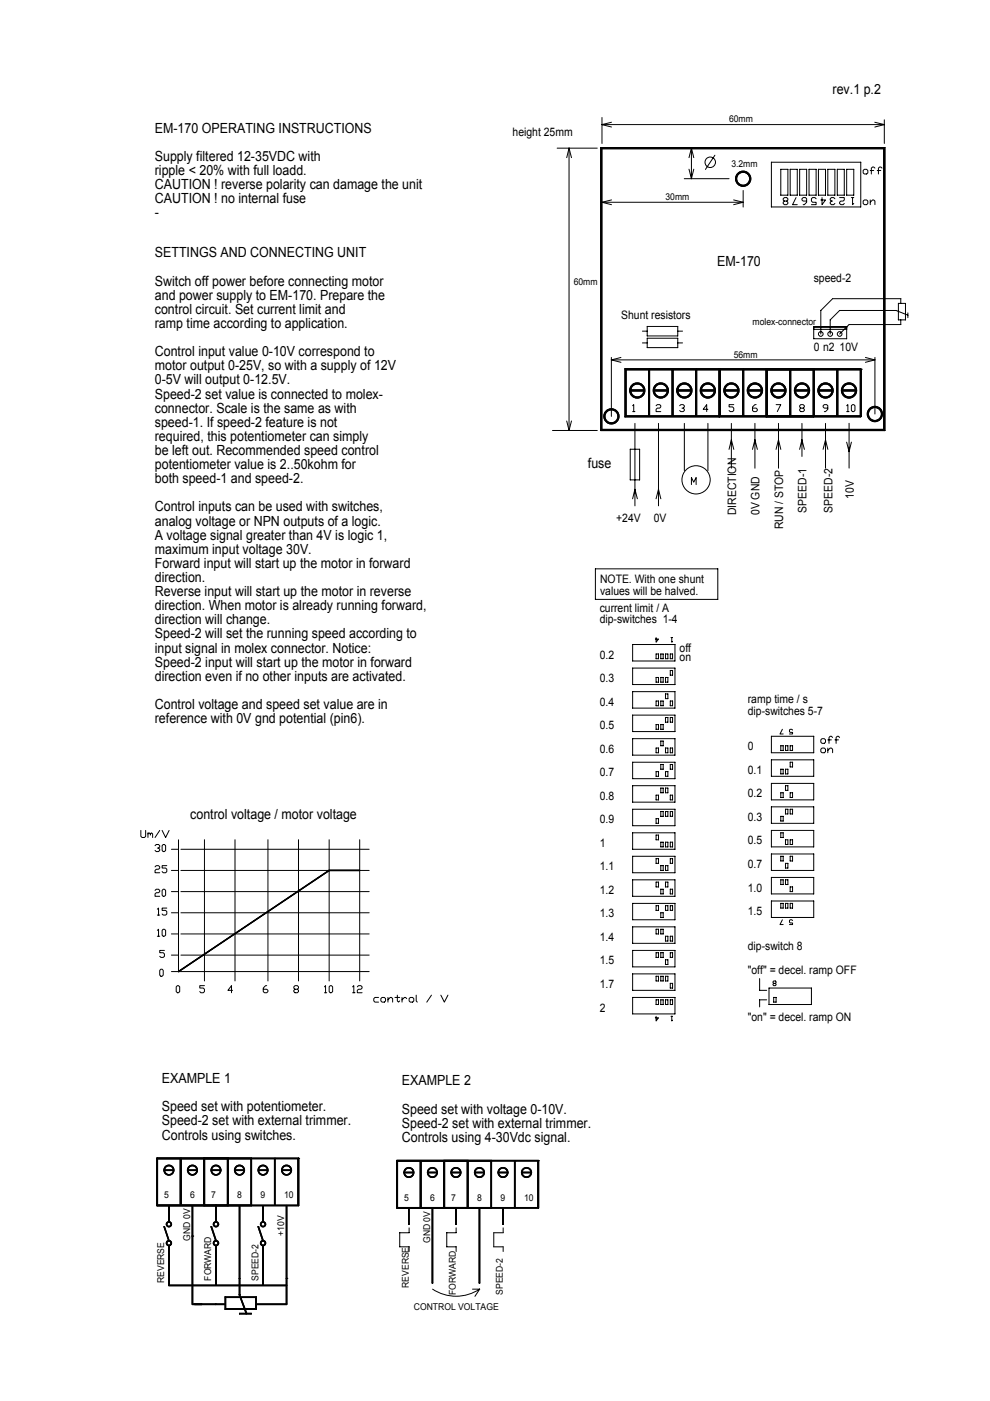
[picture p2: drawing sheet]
<svg xmlns="http://www.w3.org/2000/svg" width="210mm" height="297mm" viewBox="0 0 210 297" stroke-linecap="round" stroke-linejoin="round" font-family="sans-serif">
<defs><g id="words">
<g font-size="3">
<text x="176.5" y="19.9">rev.1 p.2</text>
<text x="32.8" y="28.1">EM-170 OPERATING INSTRUCTIONS</text>
<text x="32.8" y="34.1">Supply filtered 12-35VDC with</text>
<text x="32.8" y="37.1">ripple &lt; 20% with full loadd.</text>
<text x="32.8" y="40.1">CAUTION ! reverse polarity can damage the unit</text>
<text x="32.8" y="43.1">CAUTION ! no internal fuse</text>
<text x="32.8" y="46.1">-</text>
<text x="32.8" y="54.6">SETTINGS AND CONNECTING UNIT</text>
<text x="152.1" y="56.3">EM-170</text>
<text x="32.8" y="60.6">Switch off power before connecting motor</text>
<text x="32.8" y="63.5">and power supply to EM-170. Prepare the</text>
<text x="32.8" y="66.5">control circuit. Set current limit and</text>
<text x="32.8" y="69.5">ramp time according to application.</text>
<text x="32.8" y="75.5">Control input value 0-10V correspond to</text>
<text x="32.8" y="78.5">motor output 0-25V, so with a supply of 12V</text>
<text x="32.8" y="81.5">0-5V will output 0-12.5V.</text>
<text x="32.8" y="84.5">Speed-2 set value is connected to molex-</text>
<text x="32.8" y="87.5">connector. Scale is the same as with</text>
<text x="32.8" y="90.5">speed-1. If speed-2 feature is not</text>
<text x="32.8" y="93.5">required, this potentiometer can simply</text>
<text x="32.8" y="96.5">be left out. Recommended speed control</text>
<text x="32.8" y="99.5">potentiometer value is 2..50kohm for</text>
<text x="124.7" y="99.3">fuse</text>
<text x="32.8" y="102.4">both speed-1 and speed-2.</text>
<text x="32.8" y="108.4">Control inputs can be used with switches,</text>
<text x="32.8" y="111.4">analog voltage or NPN outputs of a logic.</text>
<text x="32.8" y="114.4">A voltage signal greater than 4V is logic 1,</text>
<text x="32.8" y="117.4">maximum input voltage 30V.</text>
<text x="32.8" y="120.4">Forward input will start up the motor in forward</text>
<text x="32.8" y="123.4">direction.</text>
<text x="32.8" y="126.4">Reverse input will start up the motor in reverse</text>
<text x="32.8" y="129.4">direction. When motor is already running forward,</text>
<text x="32.8" y="132.4">direction will change.</text>
<text x="32.8" y="135.4">Speed-2 will set the running speed according to</text>
<text x="32.8" y="138.4">input signal in molex connector. Notice:</text>
<text x="32.8" y="141.3">Speed-2 input will start up the motor in forward</text>
<text x="32.8" y="144.4">direction even if no other inputs are activated.</text>
<text x="32.8" y="150.3">Control voltage and speed set value are in</text>
<text x="32.8" y="153.3">reference with 0V gnd potential (pin6).</text>
<text x="40.3" y="173.6">control voltage / motor voltage</text>
<text x="34.3" y="229.6">EXAMPLE 1</text>
<text x="85.2" y="230.1">EXAMPLE 2</text>
<text x="34.3" y="235.6">Speed set with potentiometer.</text>
<text x="34.3" y="238.6">Speed-2 set with external trimmer.</text>
<text x="85.2" y="236.1">Speed set with voltage 0-10V.</text>
<text x="85.2" y="239.1">Speed-2 set with external trimmer.</text>
<text x="34.3" y="241.6">Controls using switches.</text>
<text x="85.2" y="242.1">Controls using 4-30Vdc signal.</text>
</g>
<g font-size="2.5">
<text x="108.7" y="28.9">height 25mm</text>
<text x="172.5" y="59.8">speed-2</text>
<text x="131.7" y="67.7">Shunt resistors</text>
<text x="172.5" y="74.3">0 n2</text>
<text x="178" y="74.3">10V</text>
<text x="181" y="105.7" transform="rotate(-90 181 105.7)">10V</text>
<text x="130.6" y="110.7">+24V</text>
<text x="138.6" y="110.7">0V</text>
<text x="156.1" y="109.2" transform="rotate(-90 156.1 109.2)">DIRECTION</text>
<text x="161.1" y="109.2" transform="rotate(-90 161.1 109.2)">0V GND</text>
<text x="166.1" y="112.2" transform="rotate(-90 166.1 112.2)">RUN / STOP</text>
<text x="171" y="108.7" transform="rotate(-90 171 108.7)">SPEED-1</text>
<text x="176.5" y="108.7" transform="rotate(-90 176.5 108.7)">SPEED-2</text>
<text x="127.2" y="123.6">NOTE. With one shunt</text>
<text x="127.1" y="129.7">current limit / A</text>
<text x="127.2" y="126.1">values will be halved.</text>
<text x="127.1" y="132.2">dip-switches 1-4</text>
<text x="127.1" y="139.7">0.2</text>
<text x="144.1" y="138.2">off</text>
<text x="144.1" y="140.1">on</text>
<text x="127.1" y="144.6">0.3</text>
<text x="127.1" y="149.6">0.4</text>
<text x="158.6" y="149.1">ramp time / s</text>
<text x="127.1" y="154.6">0.5</text>
<text x="158.6" y="151.6">dip-switches 5-7</text>
<text x="127.1" y="159.6">0.6</text>
<text x="158.6" y="159.1">0</text>
<text x="127.1" y="164.6">0.7</text>
<text x="158.6" y="164.1">0.1</text>
<text x="127.1" y="169.6">0.8</text>
<text x="158.6" y="169.1">0.2</text>
<text x="127.1" y="174.6">0.9</text>
<text x="127.1" y="179.6">1</text>
<text x="158.6" y="174.1">0.3</text>
<text x="158.6" y="179">0.5</text>
<text x="127.1" y="184.6">1.1</text>
<text x="158.6" y="184">0.7</text>
<text x="127.1" y="189.5">1.2</text>
<text x="158.6" y="189">1.0</text>
<text x="127.1" y="194.5">1.3</text>
<text x="158.6" y="194">1.5</text>
<text x="127.1" y="199.5">1.4</text>
<text x="158.6" y="201.5">dip-switch 8</text>
<text x="127.1" y="204.5">1.5</text>
<text x="127.1" y="209.5">1.7</text>
<text x="158.6" y="206.5">&quot;off&quot; = decel. ramp OFF</text>
<text x="127.1" y="214.5">2</text>
<text x="158.6" y="216.5">&quot;on&quot; = decel. ramp ON</text>
</g>
<g font-size="2">
<text x="154.6" y="25.9">60mm</text>
<text x="155.1" y="35.4">3.2mm</text>
<text x="141.1" y="42.4">30mm</text>
<text x="121.6" y="60.3">60mm</text>
<text x="159.6" y="68.8">molex-connector</text>
<text x="155.6" y="75.8">56mm</text>
<text x="34.8" y="254.1">5</text>
<text x="40.3" y="254.1">6</text>
<text x="44.8" y="254.1">7</text>
<text x="50.3" y="254.1">8</text>
<text x="55.3" y="254.1">9</text>
<text x="60.3" y="254.1">10</text>
<text x="85.7" y="254.6">5</text>
<text x="91.2" y="254.6">6</text>
<text x="95.7" y="254.6">7</text>
<text x="101.2" y="254.6">8</text>
<text x="106.2" y="254.6">9</text>
<text x="111.1" y="254.6">10</text>
<text x="40.3" y="263.1" transform="rotate(-90 40.3 263.1)">GND 0V</text>
<text x="60.3" y="262.1" transform="rotate(-90 60.3 262.1)">+10V</text>
<text x="91.2" y="263.6" transform="rotate(-90 91.2 263.6)">GND 0V</text>
<text x="34.8" y="272" transform="rotate(-90 34.8 272)">REVERSE</text>
<text x="44.8" y="271.5" transform="rotate(-90 44.8 271.5)">FORWARD</text>
<text x="54.8" y="271.5" transform="rotate(-90 54.8 271.5)">SPEED-2</text>
<text x="86.7" y="273" transform="rotate(-90 86.7 273)">REVERSE</text>
<text x="96.7" y="274.5" transform="rotate(-90 96.7 274.5)">FORWARD</text>
<text x="106.6" y="274.5" transform="rotate(-90 106.6 274.5)">SPEED-2</text>
<text x="87.7" y="277.8">CONTROL VOLTAGE</text>
</g>
</g></defs>
<g fill="none" stroke="#000" stroke-width=".21">
<path d="M118.1 31.4h8.5M120.1 33.4l.5-2 .6 2M120.6 31.4v59.9M127.6 31.5h59.8v59.5l-59.8 .1v-59.6M127.6 26.4l2 .5M127.6 24.9v5.5M127.6 26.4h59.9M129.6 25.9l-2 .5M145.1 37.9h9.5M146.1 35.9l.5 2M146.1 33.4l.5-2 .5 2M146.6 31.4v6.5"/>
<path d="M147.1 35.9l-.5 2M151.6 32.9l-2 3M167 35.9v5.5h-1.5v-5.5h1.6M171.5 35.9h1.5v5.5h-1.5zM175.5 35.9h1.5v5.5h-1.5zM179 35.9v5.5h-1.5v-5.5h1.5M183.3 35.9h.4l.3 .3v.5l-.3 .2h-.4l-.3-.2v-.5zM184.5 36.2h.8M185.5 25.9l2 .5-2 .5M185.5 35.6l-.2-.2-.6 .2v1.3M186 36.2h.8M187 35.6l-.2-.2-.6 .2v1.3"/>
<path d="M187.5 25.4v5M127.6 42.9h30M127.6 42.9l2 .5M129.6 42.4l-2 .5M155.6 42.4l2 .5M157.6 42.9l-2 .5M157.6 40.4v3.5M163.5 43.9h19v-9.5h-18.9v9.5M166.3 42.6l-.2-.2v-.3l.2-.2h.5l.2 .2v.3l-.2 .2h-.5l-.2 .3v.2l.2 .3h.5l.2-.3v-.2l-.2-.3M167.5 41.4h1.5l.1-5.5h-1.6v5.5M168.8 41.9l-.8 1.5h1M169.5 41.4h1.5v-5.5h-1.5v5.5"/>
<path d="M171 42.6h-.7l-.3-.2v-.3l.3-.2h.5l.2 .2v.8l-.5 .5h-.2M173 42.1l-.2-.2h-.5l-.3 .2v.5l.3 .3h.7v.5h-1M173.5 41.4h1.5v-5.5h-1.5v5.5M174.3 41.9v1.5l.7-1h-1M176.5 42.6h-.2l-.3 .3v.2l.3 .3h.5l.2-.3M177 42.1l-.2-.2h-.5l-.3 .2v.3l.3 .2M178 41.9h1v.5l-.2 .2h-.5l-.3 .3v.2l.3 .3h.5l.2-.3M179.5 41.4h1.5v-5.5h-1.5v5.5M180.5 41.9h.5M180.8 41.9v1.5l.2-.3M183 42.6l.3-.2h.4l.3 .2v.5l-.3 .3h-.4l-.3-.3zM184.5 42.9l.5-.5h.3l.2 .2v.8"/>
<path d="M184.5 42.4v1M129.6 76.3h55.9M129.6 76.3l2.1 .5M129.6 75.8v12.5M131.7 75.8l-2.1 .5M132.5 78.2h50M132.5 78.1v10.3M132.8 78.4v9.8M136.2 70.2h1M136.2 72.7h1M137.2 73.7h6.5M137.2 69.2v2"/>
<path d="M137.2 73.7v-2h6.5v2M137.2 69.2h6.5v2h-6.5M137.7 78.3v10M137.8 78.3h-.3v10h.3M142.5 78.3h.2v10h-.2zM143.7 70.2h1M143.7 72.7h1M147.5 78.3h.2v10h-.2zM152.5 78.3h.2v10h-.2M152.5 78.1v10.3M152.6 78.1v.3h-19.9M157.4 78.3h.3v10h-.3z"/>
<path d="M162.4 78.3h.3M162.4 78.1v10.3M162.7 78.3v10M167.4 78.3h.3v10h-.3zM172.5 69.8h7M172.5 69.3v2.5h7v-2.5h-7M172.5 78.1v.3M172.7 78.3v10M172.7 78.3h-.3v10h.3M176.5 63.3h14.5M176.6 63.3l-2.6 2.5v5M177.4 78.3h.3v10h-.3z"/>
<path d="M178 65.8h12M178 65.8l-2 2v3M180 68.8h11M180 68.8l-2 2M182.5 78.1v.3h-29.8M182.6 78.3v10M182.6 78.3h-.2v10h.2M183.5 75.8l2 .5M185.5 76.3l-2 .5M185.5 75.8v12M190 65.8l2.5 1M190.5 67.8h1.5"/>
<path d="M190.5 64.3v3.5M190.5 64.3h1.5v3.5M191 63.3v1M191 67.8v1M192.5 66.3v1.1M117.1 91.3h9.5M120.1 89.3l.5 2M121.2 89.3l-.6 2M127.3 91.3h60.3M127.4 91.3v-60h60.2v60M132.8 88.2h19.8M133.6 82.9h3"/>
<path d="M134.1 86l.3-.2v1.5M134.1 87.3h.5M134.6 89.8v17.5M135.6 95.2v6.5h-2v-6.5h2M136.6 82.7v.2M136.6 82.7h-3v.2M138.6 82.9v-.2h3v.2M138.6 82.9h3M139.1 86l.3-.2h.5l.2 .2-.2 .5h-.5l-.3 .3v.5h1M139.6 89.8v17.5M143.6 82.9v-.2h3v.2M143.6 82.9h3"/>
<path d="M144.1 86l.3-.2h.4l.3 .2v.3l-.3 .2h-.2M144.8 86.5l.3 .3v.2l-.3 .3h-.4l-.3-.3M145.1 89.8v10M148.6 82.9v-.2h3v.2M148.6 82.9h3M150.1 86.8h-1l.7-1v1.5M150.1 89.8v10M152.6 88.2v.2M152.7 88.2h29.8v.2h-50M153.6 82.9v-.2h3v.2M153.6 82.9h3M154.6 95.3l.5-2 .5 2"/>
<path d="M155.1 89.8v9.5M155.6 85.8h-1v.5h.7l.3 .2v.5l-.3 .3h-.5l-.2-.3M158.6 82.9v-.2h3v.2M158.6 82.9h3M159.5 95.3l.6-2 .5 2M160.1 89.8v9.5M160.3 85.8h-.2l-.5 .5v.7l.2 .3h.5l.3-.3v-.2l-.3-.3h-.7M162.4 88.3h.3M163.6 82.9v-.2h3l-.1 .2M163.6 82.9h3M164.5 95.3l.6-2 .5 2M164.5 85.8h1l-.7 1.5"/>
<path d="M165.1 89.8v9.5M168.6 82.9h3M169.5 95.3l.5-2 .6 2M169.8 86.5l-.3-.2v-.3l.3-.2h.5l.2 .2v.3l-.2 .2h-.5l-.3 .3v.2l.3 .3h.5l.2-.3v-.2l-.2-.3M170 89.8v7M171.5 82.7v.2M171.6 82.7h-3v.2M172.5 88.2v.2M173.5 82.9h3.1M174.5 95.3l.5-2 .5 2M175 89.8v9.5M175.5 86.5h-.7l-.3-.2v-.3l.3-.2h.5l.2 .2v.8l-.5 .5h-.2"/>
<path d="M176.5 82.7v.2M176.6 82.7h-3.1v.2M178.5 82.9h3M179.5 93.7l.5 2.1 .5-2.1M179.5 86l.3-.2v1.5M179.5 87.3h.5M180 89.7v9.6M180.5 86l.3-.2 .5 .2v1l-.3 .3-.5-.3zM181.5 82.7v.2M181.5 82.7h-3v.2M134.1 105.7l.5-2 .5 2M139.1 105.7l.5-2 .5 2"/>
<path d="M146.6 102.7v-1.5l.5 1 .5-1v1.5M139.1 135.2v1l.5-.7h-.7M139.1 138.6l.5 .1v1h-.5zM140.1 138.6l.5 .1v1h-.5zM141.1 138.6l.5 .1v1h-.5zM142.3 135.2h.3M142.4 135.2v1l.2-.2M142.6 138.7v1h-.5v-1.1l.5 .1M152.2 120.6v6.5h-26M152.2 120.6h-26v6.5M134.1 140.1l9 .1v-3.5l-9-.1v3.5M134.1 150.1h9"/>
<path d="M134.1 155.1h9M134.1 145.1h9M134.1 145.1v-3.5h9v3.6M134.1 146.6v3.5M134.1 155.1v-3.5h9v3.5M134.1 156.6v3.5M134.1 146.6h9v3.6M134.1 156.6h9v3.5h-9M139.1 143.6v1h.5v-1h-.5M139.1 148.6h.5v1h-.5zM139.1 153.6h.5v1h-.5zM139.1 158.6h.5v1h-.5z"/>
<path d="M140.1 143.6v1h.5v-1h-.5M140.1 148.6h.5v1h-.5zM140.1 153.6h.5v1h-.5zM140.1 157.1h.5v1h-.5zM141.1 143.6v1h.5v-1h-.5M141.1 147.1v1h.5M141.1 152.1h.5v1h-.5zM141.1 158.6h.5v1h-.5zM141.1 147.1h.5v1M142.1 142.1v1.1h.5v-1M142.1 142.2h.5M142.6 148.6v1h-.5v-1h.5"/>
<path d="M142.6 152.1v1h-.5v-1h.5M142.6 158.6v1h-.5v-1h.5M163.5 159.6h9v-3.5h-8.9v3.5M165.5 158.1h.6v1h-.6zM165.9 154.6l-.5 1h.7M167 158.1v1h-.5v-1h.6M168 154.8l-.1-.2h-.4l-.1 .2 .1 .5h.5v.3h-.6M168 158.1v1h-.5M168.1 158.1h-.6v1M174 156.9l.3-.3h.5l.2 .3v.5l-.2 .2h-.5l-.3-.2zM174 158.9l.3-.3h.5l.2 .3v.5l-.2 .2h-.5l-.3-.2zM175.5 159.1l.5-.5h.3l.2 .3v.7"/>
<path d="M175.5 156.9h.8M175.5 158.6v1M176.5 156.4l-.2-.3h-.3l-.2 .3v1.2M177 156.9h.8M178 156.4l-.2-.3h-.3l-.2 .3v1.2M29.9 176.1v1.2l.2 .3h.5l.3-.3v-1.2M31.4 176.8l.2-.2 .3 .2v.3M31.4 176.6v1M31.9 176.8l.2-.2 .3 .2v.8M32.9 179.3l.2-.3h.5l.3 .3v.3l-.3 .2h-.2M33.6 179.8l.3 .3v.2l-.3 .3h-.5l-.2-.3M33.9 176.1l-1 1.5"/>
<path d="M34.4 176.1l.7 1.5 .8-1.5M34.6 179h.3l.2 .3v1l-.2 .3h-.3l-.2-.3v-1zM37.8 178.1v27.9M43.3 178v30M49.8 178v30M56.8 178v30M63.3 178v30M69.8 178v30M76.3 178v30M134.1 175.1h9v-3.5h-9v3.5M134.1 161.6v3.5M134.1 166.6v3.5"/>
<path d="M134.1 161.6h9v3.5h-9M134.1 166.6h9v3.5h-9M139.1 168.6v1h.5M139.1 168.6h.5v1M139.6 164.6h-.5v-1h.5v1M139.6 174.6h-.5v-1.1l.5 .1v1M139.6 178.1h-.5v-1.1l.5 .1v1M140.1 162.1h.5v1h-.5zM140.1 167.1h.5v1h-.5zM140.1 178.5v1.1h.5M140.1 178.6h.5v1M140.6 173.1h-.5v-1.1l.5 .1v1"/>
<path d="M141.1 167.1h.5v1h-.5zM141.1 178.5v1.1h.5M141.1 178.6h.5v1M141.6 164.6h-.5v-1h.5v1M141.6 173.1h-.5v-1.1l.5 .1v1M142.1 168.6v1h.5M142.1 178.5v1.1h.5M142.1 168.6h.5M142.1 178.6h.5M142.6 162.1v1h-.5v-1h.5M142.6 168.6v1M142.6 172.1v1"/>
<path d="M142.6 178.6v1M142.6 172.1l-.5-.1v1.1h.5M163.5 169.6h9M163.5 174.6h9M163.5 179.6h9M163.5 164.6h9M163.6 164.6v-3.5h9l-.1 3.5M163.6 166.1v3.5M163.6 174.6v-3.6l9 .1-.1 3.5M163.6 176v3.6M163.6 166.1h8.9v3.5M163.6 176.1h8.9v3.5"/>
<path d="M165.5 176.6h.6v1h-.6zM165.5 168.1h.6v1h-.6zM165.5 173.1h.6v1h-.6zM165.5 163.1v1h.6v-1h-.6M166.5 166.6h.6M166.5 163.1h.6M166.5 163.1v1h.5v-1M166.5 166.6v1h.5M167 171.6v1h-.5v-1h.6M167 178.1v.9h-.5v-.9h.6M167 166.6v1M167.5 161.6h.6"/>
<path d="M167.5 161.6v1M168 161.6v1h-.5M168 168.1v1h-.5M168 171.6v1h-.5M168 178.1v1l-.5-.1M168.1 171.6h-.6v1M168.1 168.1h-.6v1M168.1 178.1h-.6v.9M32.9 188.8l.2-.3h.5l.3 .3v.2l-.3 .3h-.5l-.2 .2v.5h1M32.9 183.8l.2-.3h.5l.3 .3v.2l-.3 .3h-.5l-.2 .3v.4h1M33.4 192.8l.2-.3v1.5M33.4 197.3l.2-.3v1.5"/>
<path d="M33.4 194h.5M33.4 198.5h.5M34.6 197l.5 .3v1l-.2 .2h-.3l-.2-.2v-1zM34.6 188.5h.3l.2 .3v1l-.2 .2h-.3l-.2-.2v-1zM35.4 192.5h-1v.5h.7l.3 .3v.5l-.3 .2h-.5l-.2-.2M35.4 183.5h-1v.5h.7l.3 .3v.5l-.3 .2h-.5l-.2-.2M36.3 193.5h1.5M36.3 198h1.5M36.3 180.1h1.5M36.3 189h1.5M36.3 184.6h1.5M38.4 193.5h39.9"/>
<path d="M38.4 198h39.9M38.4 180.1h39.9M38.4 189h39.9M38.4 184.6h39.9M69.8 184.5h6.5M69.8 184.6l-31.9 21.5-.1-.1 32-21.5v.1h6.5M134.1 180.1h9v-3.5h-9v3.5M134.1 185l9 .1v-3.6h-9v3.5M134.1 190h9M134.1 190v-3.5h9v3.6M134.1 191.5v3.5M134.1 191.5h9v3.5h-9"/>
<path d="M139.1 197h.5v1h-.5zM139.1 192h.5v1M139.1 192v1h.5M139.1 182v1h.5M139.1 187h.5v1h-.5zM139.1 182.1h.5v1M140.1 193.5h.5v1h-.5zM140.1 197h.5v1h-.5zM140.1 183.5v1.1h.5v-1.1h-.5M140.1 188.5v1h.5v-1h-.5M141.1 183.5v1.1h.5v-1.1h-.5M141.1 198.5v1h.5v-1h-.5"/>
<path d="M141.1 187h.5v1h-.5zM141.1 192v1h.5M141.1 192h.5v1M142.1 198.5h.5M142.1 192h.5M142.1 192v1h.5M142.1 182v1h.5M142.1 188.5v1h.5v-1M142.1 198.5v1h.5v-1M142.1 188.5h.5M142.1 182.1h.5M142.6 182.1v1"/>
<path d="M142.6 192v1M163.5 194.5h9v-3.5h-8.9v3.5M163.6 181.1h8.9v3.5h-9M163.6 186h8.9v3.5h-9M163.6 181v3.6M163.6 186v3.5M165.5 191.5h.6v1.1M165.5 186.5h.6v1.1l-.6-.1zM165.5 181.5h.6v1.1l-.6-.1zM165.5 191.5v1h.6M165.9 195l-.5 1h.7M166.5 191.5h.6"/>
<path d="M166.5 191.5v1h.5M167 186.5v1h-.5v-1h.6M167 183v1.1M167 191.5v1.1M167.1 183h-.6v1h.5M167.5 189h.5M167.5 192.5h.5M167.5 191.5h.6M167.5 188h.6M167.5 188v1M167.5 191.5v1M168 195.2l-.1-.2h-.4l-.1 .2 .1 .5h.5v.3h-.6"/>
<path d="M168 181.5v1.1l-.5-.1M168 188v1.1M168 191.5v1.1M168.1 181.5h-.6v1M34.1 205.5h.3l.2 .2v1l-.2 .3h-.3l-.2-.3v-1zM34.9 201.5h-1v.5h.7l.3 .2v.6l-.3 .2h-.5l-.2-.2M36.3 202.5h1.5M36.3 206h42M37.4 209.2l.2-.2h.2l.3 .2v1l-.3 .3h-.2l-.2-.3zM38.4 202.5h39.9M43.3 209h-.9v.5h.7l.2 .2v.5l-.2 .3h-.5l-.2-.3M49.3 210h-1l.8-1v1.5"/>
<path d="M56.6 209h-.3l-.5 .5v.7l.3 .3h.5l.2-.3v-.2l-.2-.3h-.8M62.5 209.7l-.2-.2v-.3l.2-.2h.6l.2 .5-.2 .2h-.6l-.2 .3v.2l.2 .3h.6l.2-.3v-.2l-.2-.3M68.8 209.2l.2-.2v1.5M68.8 210.5h.5M70 209h.3l.2 .2v1l-.2 .3h-.3l-.2-.3v-1zM74.8 209.2l.2-.2v1.5M74.8 210.5h.5M75.8 209.2l.2-.2h.5l.3 .2v.3l-.3 .2h-.5l-.2 .3v.5h1M80.3 211.5h-.8l-.3 .2v.5l.3 .3h.8M80.8 211.7l.2-.2h.5l.2 .2v.5l-.2 .3h-.5l-.2-.3zM82.3 212l.4-.5h.3l.2 .2v.8M82.3 211.5v1"/>
<path d="M83.7 211.5h1.1M84.2 211v1.2l.3 .3 .3-.3M85.2 211.5v1M86.2 211.7l-.2-.2h-.3l-.5 .5M86.7 211.7l.3-.2h.5l.2 .2v.5l-.2 .3h-.5l-.3-.3zM88.2 211v1.2l.3 .3M91.5 211l-1 1.5M93.5 211l.7 1.5 .8-1.5M134.1 210h9M134.1 205h9M134.1 200h9M134.1 211.5h9v3.5h-9"/>
<path d="M134.1 200v-3.5h9v3.5M134.1 201.5v3.5M134.1 210v-3.5h9v3.5M134.1 211.5v3.5M134.1 201.5h9v3.5M139.1 215.5v1l.5-.7h-.7M139.1 202v1h.5v-1h-.5M139.1 207h.5v1h-.5zM139.1 212h.5v1h-.5zM140.1 212h.5v1h-.5zM140.1 202v1h.5v-1h-.5M140.1 207h.5v1h-.5z"/>
<path d="M141.1 203.5h.5v1h-.5zM141.1 207h.5v1h-.5zM141.1 212h.5v1h-.5zM142.1 202v1h.5v-1M142.1 202h.5M142.3 215.5h.3M142.4 215.5v1l.2-.2M142.6 212v1h-.5v-1h.5M142.6 208.5v1M142.6 208.5h-.5v1h.5M161.1 207.5l-.1 2.5h1.6M162.6 212h-1.6l.1 1.5"/>
<path d="M163 209.5h9v3.5h-9zM164 212.5h.5M164 208.5l-.1-.2 .1-.3h.4l.1 .2-.1 .3h-.4l-.1 .2 .1 .3h.4l.1-.2-.1-.3M164 211.5h.6M164 211.5v1M164.5 211.5v1M33.3 245.5h30.1l-.1 10.2h-30.1zM33.3 255.6h.1M33.3 245.6h.1M33.4 245.5l-.1 .2h29.9M33.4 245.6v10M34.8 248.2h2"/>
<path d="M35.8 255.6v3.5h.1M35.9 255.6h-.1M35.9 255.6v3.5M36.8 248v.2M36.8 248h-2v.2M38.4 245.6v10M38.4 245.6h-.2v10h.2M39.8 248.2v-.2h2v.2M39.8 248.2h2M40.7 255.6h.2M40.7 255.6v20.9h.2M40.9 255.6v20.9"/>
<path d="M43.2 245.5v10.2M43.2 255.6h.2M43.2 245.6h.2M43.4 245.6v10M44.8 248.2v-.2h2v.2M44.8 248.2h2M45.7 255.6h.2M45.7 255.6v3.5h.2M45.9 255.6v3.5M48.4 245.5v10.2M48.4 245.6h-.2v10h.2M49.8 248.2v-.2h2v.2"/>
<path d="M49.8 248.2h2M50.7 255.6v19l1.5 4M50.7 255.6h.2M50.9 255.6v19M53.2 245.7v9.8M53.3 245.5v10.2M54.8 248.2v-.2h2v.2M54.8 248.2h2M55.7 255.6h.2M55.7 255.6v3.5h.2M55.8 255.6v3.5M58.2 245.6h.1l.1 10h-.2z"/>
<path d="M59.8 248.2h2M60.7 255.6h.2M60.7 255.6v20.9h.2l-.1-20.9M61.8 248v.2M61.8 248h-2v.2M63.2 255.5h-29.8v.2M63.4 245.6h-.2v10h.2M84.1 256.1h.2M84.1 246.1h.2M84.2 246v.2h29.8M84.3 246.1v10M85.7 248.7h2"/>
<path d="M86.6 256.1h.2M86.6 256.1h.1M86.6 256.1v3.5h.2v-3.5M86.8 256.1h.1M87.7 248.5v.2M87.7 248.5h-2v.2M89.1 246.1h.2v10h-.2zM90.7 248.7v-.2h2v.2M90.7 248.7h2M91.6 256.1h.2v15.9h-.2zM94.1 246v10.2M94.1 256.1h.2"/>
<path d="M94.1 246.1h.2M94.3 246.1v10M95.7 248.7h2M96.8 256.1v3.5M96.8 256.1h-.2v3.5h.2M97.7 248.5v.2M97.7 248.5h-2v.2M99.2 246v10.2M99.3 246.1h-.2v10h.2M100.7 248.7v-.2h2v.2M100.7 248.7h2M101.7 256.1v15.9"/>
<path d="M101.7 256.1h-.1v15.9h.1M104.1 246.1v9.9M104.2 246v10.2M105.6 248.7v-.2h2.1v.2M105.6 248.7h2.1M106.7 256.1v3.5M106.7 256.1h-.1v3.5h.1M109.1 246.1h.1v10h-.1zM110.6 248.7v-.2h2v.2M110.6 248.7h2M114.1 256h-29.9v.2M114.2 246v10.2h-30.1v-10.2h30.1"/>
<path d="M114.2 246.1h-.2v10h.2M34.7 260.1l1.1 3 .1-.1-1-2.9h-.1M35.8 264v8.5h.1M35.8 264.1h.1M35.8 272.5l25-.1v.2h-25M35.8 272.4v.2M35.9 264v8.5M40.7 262.1h.2M40.8 276.5h7M40.8 276.4v.2h7v-.2M41.3 276.4v.2M42.8 276.4v.2"/>
<path d="M44.7 260.1l1 3 .2-.1M44.9 260l1 3M44.9 260l-.2 .1M45.7 264v8.5h.2M45.7 264.1h.2M45.8 276.4v.2M45.9 264v8.5M47.8 275.1h6.4v2.4h-6.3M47.9 275.1v2.4M50.7 274.6l.1-.1 1.6 4-.2 .1M50.7 271h.2M50.7 274.5h.2"/>
<path d="M50.8 278.4h2.5v.2h-2.5zM54.3 276.6h6.5M54.3 276.6v-.1h6.5l-.1 .1M54.4 275v2.6M54.4 275l-6.7-.1v2.7h6.7M54.7 260.1l1 3 .2-.1M54.8 260l1 3M54.9 260l-.2 .1M55.7 264v8.5h.2M55.7 264.1h.2M55.8 264v8.5M60.7 271h.2"/>
<path d="M84.8 261.4h2M84.8 261.3l-.1 3.1h2v.9M86.7 260.3v1.1M91.7 273.3a9 9 0 0 0 10 0M94.7 261.3v3.1h2v.9M96.7 260.3v1.1h-2M100.2 273.3h1.5l-1 1.5M104.7 261.3v3.1h2v.9M106.7 260.3v1.1h-2"/>
<circle cx="150.6" cy="34.4" r="1.11"/>
<circle cx="157.6" cy="37.9" r="1.37"/>
<circle cx="157.6" cy="37.9" r="1.62"/>
<circle cx="174" cy="70.8" r=".5"/>
<circle cx="176" cy="70.8" r=".51"/>
<circle cx="178" cy="70.8" r=".5"/>
<circle cx="129.6" cy="88.3" r="1.37"/>
<circle cx="129.6" cy="88.3" r="1.62"/>
<circle cx="135.1" cy="82.8" r="1.62"/>
<circle cx="135.1" cy="82.8" r="1.37"/>
<circle cx="140.1" cy="82.8" r="1.37"/>
<circle cx="140.1" cy="82.8" r="1.62"/>
<circle cx="145.1" cy="82.8" r="1.63"/>
<circle cx="145.1" cy="82.8" r="1.37"/>
<circle cx="150.1" cy="82.8" r="1.37"/>
<circle cx="150.1" cy="82.8" r="1.62"/>
<circle cx="155.1" cy="82.8" r="1.37"/>
<circle cx="155.1" cy="82.8" r="1.62"/>
<circle cx="160.1" cy="82.8" r="1.63"/>
<circle cx="160.1" cy="82.8" r="1.37"/>
<circle cx="165" cy="82.8" r="1.37"/>
<circle cx="165" cy="82.8" r="1.62"/>
<circle cx="170" cy="82.8" r="1.37"/>
<circle cx="170" cy="82.8" r="1.62"/>
<circle cx="175" cy="82.8" r="1.63"/>
<circle cx="175" cy="82.8" r="1.37"/>
<circle cx="180" cy="82.8" r="1.37"/>
<circle cx="180" cy="82.8" r="1.62"/>
<circle cx="185.5" cy="87.8" r="1.63"/>
<circle cx="185.5" cy="87.8" r="1.37"/>
<circle cx="147.6" cy="101.7" r="3"/>
<circle cx="35.8" cy="259.6" r=".43"/>
<circle cx="35.8" cy="248.1" r="1.08"/>
<circle cx="35.8" cy="259.6" r=".57"/>
<circle cx="35.8" cy="248.1" r=".92"/>
<circle cx="40.8" cy="248.1" r="1.08"/>
<circle cx="40.8" cy="248.1" r=".92"/>
<circle cx="45.8" cy="259.6" r=".43"/>
<circle cx="45.8" cy="248.1" r="1.08"/>
<circle cx="45.8" cy="248.1" r=".92"/>
<circle cx="45.8" cy="259.6" r=".57"/>
<circle cx="50.8" cy="248.1" r="1.08"/>
<circle cx="50.8" cy="248.1" r=".92"/>
<circle cx="55.8" cy="248.1" r="1.08"/>
<circle cx="55.8" cy="248.1" r=".92"/>
<circle cx="55.8" cy="259.6" r=".43"/>
<circle cx="55.8" cy="259.6" r=".57"/>
<circle cx="60.8" cy="248.1" r="1.08"/>
<circle cx="60.8" cy="248.1" r=".92"/>
<circle cx="86.7" cy="248.6" r="1.07"/>
<circle cx="86.7" cy="248.6" r=".92"/>
<circle cx="91.7" cy="248.6" r="1.07"/>
<circle cx="91.7" cy="248.6" r=".92"/>
<circle cx="96.7" cy="248.6" r="1.08"/>
<circle cx="96.7" cy="248.6" r=".92"/>
<circle cx="101.7" cy="248.6" r="1.07"/>
<circle cx="101.7" cy="248.6" r=".92"/>
<circle cx="106.6" cy="248.6" r="1.07"/>
<circle cx="106.6" cy="248.6" r=".92"/>
<circle cx="111.6" cy="248.6" r=".93"/>
<circle cx="111.6" cy="248.6" r="1.08"/>
<circle cx="35.8" cy="263.6" r=".43"/>
<circle cx="35.8" cy="263.6" r=".57"/>
<circle cx="45.8" cy="263.6" r=".43"/>
<circle cx="45.8" cy="263.6" r=".57"/>
<circle cx="55.8" cy="263.6" r=".43"/>
<circle cx="55.8" cy="263.6" r=".57"/>
</g>
<g fill="#000" stroke="#000" stroke-width=".21">
<path d="M35.8 255.6h.1zM86.6 256.1h.2z"/>
<path d="M127.4 31.3l.2 .2v59.5l-.2 .3z" fill-rule="evenodd"/>
<path d="M156.2 37.9a1.37 1.37 0 0 0 2.7 0 1.37 1.37 0 0 0-2.7 0zM155.9 37.9a1.65 1.65 0 0 0 3.3 0 1.65 1.65 0 0 0-3.3 0z" fill-rule="evenodd"/>
<path d="M127.4 31.3h60.2l-.2 .2h-59.8z" fill-rule="evenodd"/>
<path d="M132.5 78.2l.3 .2v9.8l-.3 .2z" fill-rule="evenodd"/>
<path d="M137.5 78.3h.2v10h-.2z" fill-rule="evenodd"/>
<path d="M142.5 78.3h.2v10h-.2z" fill-rule="evenodd"/>
<path d="M147.5 78.3h.2v10h-.2z" fill-rule="evenodd"/>
<path d="M152.5 78.2l.2 .2v9.8l-.2 .2z" fill-rule="evenodd"/>
<path d="M152.5 78.3h.2v10h-.2z" fill-rule="evenodd"/>
<path d="M132.5 78.2h20.1v.2h-19.8z" fill-rule="evenodd"/>
<path d="M157.4 78.3h.3v10h-.3z" fill-rule="evenodd"/>
<path d="M162.4 78.2l.3 .2v9.8l-.3 .2z" fill-rule="evenodd"/>
<path d="M162.4 78.3h.3v10h-.3z" fill-rule="evenodd"/>
<path d="M167.4 78.3h.3v10h-.3z" fill-rule="evenodd"/>
<path d="M172.4 78.3h.3v10h-.3z" fill-rule="evenodd"/>
<path d="M152.5 78.2h20v.2h-19.8z" fill-rule="evenodd"/>
<path d="M177.4 78.3h.3v10h-.3z" fill-rule="evenodd"/>
<path d="M182.4 78.3h.2v10h-.2z" fill-rule="evenodd"/>
<path d="M162.4 78.2h20.1v.2h-19.8z" fill-rule="evenodd"/>
<path d="M127.6 91h59.8l.2 .3h-60.2z" fill-rule="evenodd"/>
<path d="M128.3 88.3a1.38 1.38 0 0 0 2.7 0 1.38 1.38 0 0 0-2.7 0zM128 88.3a1.65 1.65 0 0 0 3.3 0 1.65 1.65 0 0 0-3.3 0z" fill-rule="evenodd"/>
<path d="M132.5 88.4l.3-.2h19.8v.2z" fill-rule="evenodd"/>
<path d="M133.8 82.8a1.37 1.37 0 0 0 2.7 0 1.37 1.37 0 0 0-2.7 0zM133.5 82.8a1.65 1.65 0 0 0 3.3 0 1.65 1.65 0 0 0-3.3 0z" fill-rule="evenodd"/>
<path d="M133.6 82.7h3v.2h-3z" fill-rule="evenodd"/>
<path d="M138.7 82.8a1.4 1.4 0 0 0 2.8 0 1.4 1.4 0 0 0-2.8 0zM138.5 82.8a1.62 1.62 0 0 0 3.2 0 1.62 1.62 0 0 0-3.2 0z" fill-rule="evenodd"/>
<path d="M138.6 82.7h3v.2h-3z" fill-rule="evenodd"/>
<path d="M143.7 82.8a1.4 1.4 0 0 0 2.8 0 1.4 1.4 0 0 0-2.8 0zM143.5 82.8a1.62 1.62 0 0 0 3.2 0 1.62 1.62 0 0 0-3.2 0z" fill-rule="evenodd"/>
<path d="M143.6 82.7h3v.2h-3z" fill-rule="evenodd"/>
<path d="M148.7 82.8a1.4 1.4 0 0 0 2.8 0 1.4 1.4 0 0 0-2.8 0zM148.5 82.8a1.62 1.62 0 0 0 3.2 0 1.62 1.62 0 0 0-3.2 0z" fill-rule="evenodd"/>
<path d="M148.6 82.7h3v.2h-3z" fill-rule="evenodd"/>
<path d="M152.5 88.4l.2-.2h19.8v.2z" fill-rule="evenodd"/>
<path d="M153.7 82.8a1.37 1.37 0 0 0 2.7 0 1.37 1.37 0 0 0-2.7 0zM153.4 82.8a1.65 1.65 0 0 0 3.3 0 1.65 1.65 0 0 0-3.3 0z" fill-rule="evenodd"/>
<path d="M153.6 82.7h3v.2h-3z" fill-rule="evenodd"/>
<path d="M158.7 82.8a1.37 1.37 0 0 0 2.7 0 1.37 1.37 0 0 0-2.7 0zM158.4 82.8a1.65 1.65 0 0 0 3.3 0 1.65 1.65 0 0 0-3.3 0z" fill-rule="evenodd"/>
<path d="M158.6 82.7h3v.2h-3z" fill-rule="evenodd"/>
<path d="M162.4 88.4l.3-.2h19.8v.2z" fill-rule="evenodd"/>
<path d="M163.7 82.8a1.37 1.37 0 0 0 2.7 0 1.37 1.37 0 0 0-2.7 0zM163.4 82.8a1.65 1.65 0 0 0 3.3 0 1.65 1.65 0 0 0-3.3 0z" fill-rule="evenodd"/>
<path d="M163.6 82.7h2.9v.2h-2.9z" fill-rule="evenodd"/>
<path d="M168.7 82.8a1.37 1.37 0 0 0 2.7 0 1.37 1.37 0 0 0-2.7 0zM168.4 82.8a1.65 1.65 0 0 0 3.3 0 1.65 1.65 0 0 0-3.3 0z" fill-rule="evenodd"/>
<path d="M168.6 82.7h2.9v.2h-2.9z" fill-rule="evenodd"/>
<path d="M173.7 82.8a1.37 1.37 0 0 0 2.7 0 1.37 1.37 0 0 0-2.7 0zM173.4 82.8a1.62 1.62 0 0 0 3.2 0 1.62 1.62 0 0 0-3.2 0z" fill-rule="evenodd"/>
<path d="M173.5 82.7h3v.2h-3z" fill-rule="evenodd"/>
<path d="M178.6 82.8a1.4 1.4 0 0 0 2.8 0 1.4 1.4 0 0 0-2.8 0zM178.4 82.8a1.62 1.62 0 0 0 3.2 0 1.62 1.62 0 0 0-3.2 0z" fill-rule="evenodd"/>
<path d="M178.5 82.7h3v.2h-3z" fill-rule="evenodd"/>
<path d="M184.1 87.8a1.4 1.4 0 0 0 2.8 0 1.4 1.4 0 0 0-2.8 0zM183.9 87.8a1.62 1.62 0 0 0 3.2 0 1.62 1.62 0 0 0-3.2 0z" fill-rule="evenodd"/>
<path d="M187.4 31.5l.2-.2v60l-.2-.3z" fill-rule="evenodd"/>
<path d="M37.8 206l32-21.4z" fill-rule="evenodd"/>
<path d="M69.8 184.5l6.5 .1z" fill-rule="evenodd"/>
<path d="M33.3 245.5l.1 .2v9.8l-.1 .2z" fill-rule="evenodd"/>
<path d="M33.3 255.7l.1-.2h19.8l.1 .2z" fill-rule="evenodd"/>
<path d="M33.3 245.6h.1v10h-.1z" fill-rule="evenodd"/>
<path d="M33.4 255.5h14.8l.2 .2h-15z" fill-rule="evenodd"/>
<path d="M35.8 255.6h.1v3.5h-.1z" fill-rule="evenodd"/>
<path d="M35.4 259.6a.45 .45 0 0 0 .9 0 .45 .45 0 0 0-.9 0zM35.2 259.6a.6 .6 0 0 0 1.2 0 .6 .6 0 0 0-1.2 0z" fill-rule="evenodd"/>
<path d="M34.9 248.1a.92 .92 0 0 0 1.8 0 .92 .92 0 0 0-1.8 0zM34.7 248.1a1.1 1.1 0 0 0 2.2 0 1.1 1.1 0 0 0-2.2 0z" fill-rule="evenodd"/>
<path d="M34.8 248h2v.2h-2z" fill-rule="evenodd"/>
<path d="M38.2 245.6h.2v10h-.2z" fill-rule="evenodd"/>
<path d="M38.2 245.6h.2v10h-.2z" fill-rule="evenodd"/>
<path d="M40.7 255.6h.2v6.5h-.2z" fill-rule="evenodd"/>
<path d="M39.9 248.1a.92 .92 0 0 0 1.8 0 .92 .92 0 0 0-1.8 0zM39.7 248.1a1.1 1.1 0 0 0 2.2 0 1.1 1.1 0 0 0-2.2 0z" fill-rule="evenodd"/>
<path d="M39.8 248h2v.2h-2z" fill-rule="evenodd"/>
<path d="M43.2 245.5l.2 .2v9.8l-.2 .2z" fill-rule="evenodd"/>
<path d="M43.2 255.7l.2-.2h19.8l.1 .2z" fill-rule="evenodd"/>
<path d="M43.2 245.6h.2v10h-.2z" fill-rule="evenodd"/>
<path d="M43.2 245.6h.2v10h-.2z" fill-rule="evenodd"/>
<path d="M45.7 255.6h.2v3.5h-.2z" fill-rule="evenodd"/>
<path d="M45.4 259.6a.43 .43 0 0 0 .8 0 .43 .43 0 0 0-.8 0zM45.2 259.6a.6 .6 0 0 0 1.2 0 .6 .6 0 0 0-1.2 0z" fill-rule="evenodd"/>
<path d="M44.9 248.1a.92 .92 0 0 0 1.8 0 .92 .92 0 0 0-1.8 0zM44.7 248.1a1.1 1.1 0 0 0 2.2 0 1.1 1.1 0 0 0-2.2 0z" fill-rule="evenodd"/>
<path d="M44.8 248h2v.2h-2z" fill-rule="evenodd"/>
<path d="M48.2 245.6h.2v10h-.2z" fill-rule="evenodd"/>
<path d="M33.4 245.5h15l-.2 .2h-14.8z" fill-rule="evenodd"/>
<path d="M48.2 245.7l.2-.2v10.2l-.2-.2z" fill-rule="evenodd"/>
<path d="M50.7 255.6h.2v15.4h-.2z" fill-rule="evenodd"/>
<path d="M49.9 248.1a.93 .93 0 0 0 1.8 0 .93 .93 0 0 0-1.8 0zM49.7 248.1a1.1 1.1 0 0 0 2.2 0 1.1 1.1 0 0 0-2.2 0z" fill-rule="evenodd"/>
<path d="M49.8 248h2v.2h-2z" fill-rule="evenodd"/>
<path d="M33.3 245.5h20l-.1 .2h-19.8z" fill-rule="evenodd"/>
<path d="M53.2 245.7l.1-.2v10.2l-.1-.2z" fill-rule="evenodd"/>
<path d="M55.7 255.6h.1v3.5h-.1z" fill-rule="evenodd"/>
<path d="M55.3 259.6a.45 .45 0 0 0 .9 0 .45 .45 0 0 0-.9 0zM55.2 259.6a.57 .57 0 0 0 1.1 0 .57 .57 0 0 0-1.1 0z" fill-rule="evenodd"/>
<path d="M54.8 248.1a.95 .95 0 0 0 1.9 0 .95 .95 0 0 0-1.9 0zM54.7 248.1a1.07 1.07 0 0 0 2.1 0 1.07 1.07 0 0 0-2.1 0z" fill-rule="evenodd"/>
<path d="M54.8 248h2v.2h-2z" fill-rule="evenodd"/>
<path d="M58.2 245.6h.1v10h-.1z" fill-rule="evenodd"/>
<path d="M60.7 255.6h.1v15.4h-.1z" fill-rule="evenodd"/>
<path d="M59.8 248.1a.95 .95 0 0 0 1.9 0 .95 .95 0 0 0-1.9 0zM59.7 248.1a1.07 1.07 0 0 0 2.1 0 1.07 1.07 0 0 0-2.1 0z" fill-rule="evenodd"/>
<path d="M59.8 248h2v.2h-2z" fill-rule="evenodd"/>
<path d="M63.2 245.6h.1v10h-.1z" fill-rule="evenodd"/>
<path d="M43.2 245.5h20.1l-.1 .2h-19.8z" fill-rule="evenodd"/>
<path d="M63.2 245.7l.1-.2v10.2l-.1-.2z" fill-rule="evenodd"/>
<path d="M84.1 246l.2 .2v9.8l-.2 .2z" fill-rule="evenodd"/>
<path d="M84.1 256.2l.2-.2h19.8l.1 .2z" fill-rule="evenodd"/>
<path d="M84.1 246.1h.2v10h-.2z" fill-rule="evenodd"/>
<path d="M84.2 256h14.9l.1 .2h-15z" fill-rule="evenodd"/>
<path d="M86.6 256.1h.2v3.5h-.2z" fill-rule="evenodd"/>
<path d="M85.8 248.6a.92 .92 0 0 0 1.8 0 .92 .92 0 0 0-1.8 0zM85.6 248.6a1.1 1.1 0 0 0 2.2 0 1.1 1.1 0 0 0-2.2 0z" fill-rule="evenodd"/>
<path d="M85.7 248.5h2v.2h-2z" fill-rule="evenodd"/>
<path d="M89.1 246.1h.2v10h-.2z" fill-rule="evenodd"/>
<path d="M89.1 246.1h.2v10h-.2z" fill-rule="evenodd"/>
<path d="M91.6 256.1h.2v15.9h-.2z" fill-rule="evenodd"/>
<path d="M90.8 248.6a.92 .92 0 0 0 1.8 0 .92 .92 0 0 0-1.8 0zM90.6 248.6a1.1 1.1 0 0 0 2.2 0 1.1 1.1 0 0 0-2.2 0z" fill-rule="evenodd"/>
<path d="M90.7 248.5h2v.2h-2z" fill-rule="evenodd"/>
<path d="M94.1 246l.2 .2v9.8l-.2 .2z" fill-rule="evenodd"/>
<path d="M94.3 256h19.7l.2 .2h-20.1z" fill-rule="evenodd"/>
<path d="M94.1 246.1h.2v10h-.2z" fill-rule="evenodd"/>
<path d="M94.1 246.1h.2v10h-.2z" fill-rule="evenodd"/>
<path d="M96.6 256.1h.2v3.5h-.2z" fill-rule="evenodd"/>
<path d="M95.7 248.6a.95 .95 0 0 0 1.9 0 .95 .95 0 0 0-1.9 0zM95.6 248.6a1.07 1.07 0 0 0 2.1 0 1.07 1.07 0 0 0-2.1 0z" fill-rule="evenodd"/>
<path d="M95.7 248.5h2v.2h-2z" fill-rule="evenodd"/>
<path d="M99.1 246.1h.1v10h-.1z" fill-rule="evenodd"/>
<path d="M84.2 246h15l-.1 .2h-14.9z" fill-rule="evenodd"/>
<path d="M99.1 246.2l.1-.2v10.2l-.1-.2z" fill-rule="evenodd"/>
<path d="M101.6 256.1h.1v15.9h-.1z" fill-rule="evenodd"/>
<path d="M100.7 248.6a.95 .95 0 0 0 1.9 0 .95 .95 0 0 0-1.9 0zM100.6 248.6a1.07 1.07 0 0 0 2.1 0 1.07 1.07 0 0 0-2.1 0z" fill-rule="evenodd"/>
<path d="M100.7 248.5h2v.2h-2z" fill-rule="evenodd"/>
<path d="M84.1 246h20.1l-.1 .2h-19.8z" fill-rule="evenodd"/>
<path d="M104.1 246.2l.1-.2v10.2l-.1-.2z" fill-rule="evenodd"/>
<path d="M106.6 256.1h.1v3.5h-.1z" fill-rule="evenodd"/>
<path d="M105.7 248.6a.95 .95 0 0 0 1.9 0 .95 .95 0 0 0-1.9 0zM105.6 248.6a1.07 1.07 0 0 0 2.1 0 1.07 1.07 0 0 0-2.1 0z" fill-rule="evenodd"/>
<path d="M105.6 248.5h2.1v.2h-2.1z" fill-rule="evenodd"/>
<path d="M109.1 246.1h.1v10h-.1z" fill-rule="evenodd"/>
<path d="M110.7 248.6a.95 .95 0 0 0 1.9 0 .95 .95 0 0 0-1.9 0zM110.6 248.6a1.07 1.07 0 0 0 2.1 0 1.07 1.07 0 0 0-2.1 0z" fill-rule="evenodd"/>
<path d="M110.6 248.5h2v.2h-2z" fill-rule="evenodd"/>
<path d="M114 246.1h.2v10h-.2z" fill-rule="evenodd"/>
<path d="M94.1 246h20.1l-.2 .2h-19.7z" fill-rule="evenodd"/>
<path d="M114 246.2l.2-.2v10.2l-.2-.2z" fill-rule="evenodd"/>
<path d="M34.8 260.1h.1l1 2.9-.1 .1z" fill-rule="evenodd"/>
<path d="M35.8 264.1h.1v8.4h-.1z" fill-rule="evenodd"/>
<path d="M35.8 272.5h25v.1h-25z" fill-rule="evenodd"/>
<path d="M35.4 263.6a.43 .43 0 0 0 .8 0 .43 .43 0 0 0-.8 0zM35.2 263.6a.6 .6 0 0 0 1.2 0 .6 .6 0 0 0-1.2 0z" fill-rule="evenodd"/>
<path d="M40.7 262.1h.2v14.4h-.2z" fill-rule="evenodd"/>
<path d="M40.8 276.5h2v.1h-2z" fill-rule="evenodd"/>
<path d="M41.3 276.5h4.5v.1h-4.5z" fill-rule="evenodd"/>
<path d="M44.7 260.1h.2l1 2.9-.2 .1z" fill-rule="evenodd"/>
<path d="M45.7 264.1h.2v8.4h-.2z" fill-rule="evenodd"/>
<path d="M45.8 276.5h2v.1h-2z" fill-rule="evenodd"/>
<path d="M45.4 263.6a.43 .43 0 0 0 .8 0 .43 .43 0 0 0-.8 0zM45.2 263.6a.6 .6 0 0 0 1.2 0 .6 .6 0 0 0-1.2 0z" fill-rule="evenodd"/>
<path d="M47.7 275l.2 .1v2.4l-.2 .1z" fill-rule="evenodd"/>
<path d="M47.9 277.5h6.3l.2 .1h-6.7z" fill-rule="evenodd"/>
<path d="M50.8 278.4h2.5v.2h-2.5z" fill-rule="evenodd"/>
<path d="M50.7 271h.2v3.5h-.2z" fill-rule="evenodd"/>
<path d="M50.7 274.6l.1-.1 1.5 4-.1 .1z" fill-rule="evenodd"/>
<path d="M47.7 275h6.7l-.2 .1h-6.3z" fill-rule="evenodd"/>
<path d="M54.2 275.1l.2-.1v2.6l-.2-.1z" fill-rule="evenodd"/>
<path d="M54.7 260.1h.1l1 2.9-.1 .1z" fill-rule="evenodd"/>
<path d="M55.7 264.1h.1v8.4h-.1z" fill-rule="evenodd"/>
<path d="M55.3 263.6a.45 .45 0 0 0 .9 0 .45 .45 0 0 0-.9 0zM55.2 263.6a.6 .6 0 0 0 1.2 0 .6 .6 0 0 0-1.2 0z" fill-rule="evenodd"/>
<path d="M60.7 271h.1v5.5h-.1z" fill-rule="evenodd"/>
<path d="M54.3 276.5h6.4v.1h-6.4z" fill-rule="evenodd"/>
</g>
<use href="#words"/>
</svg>
